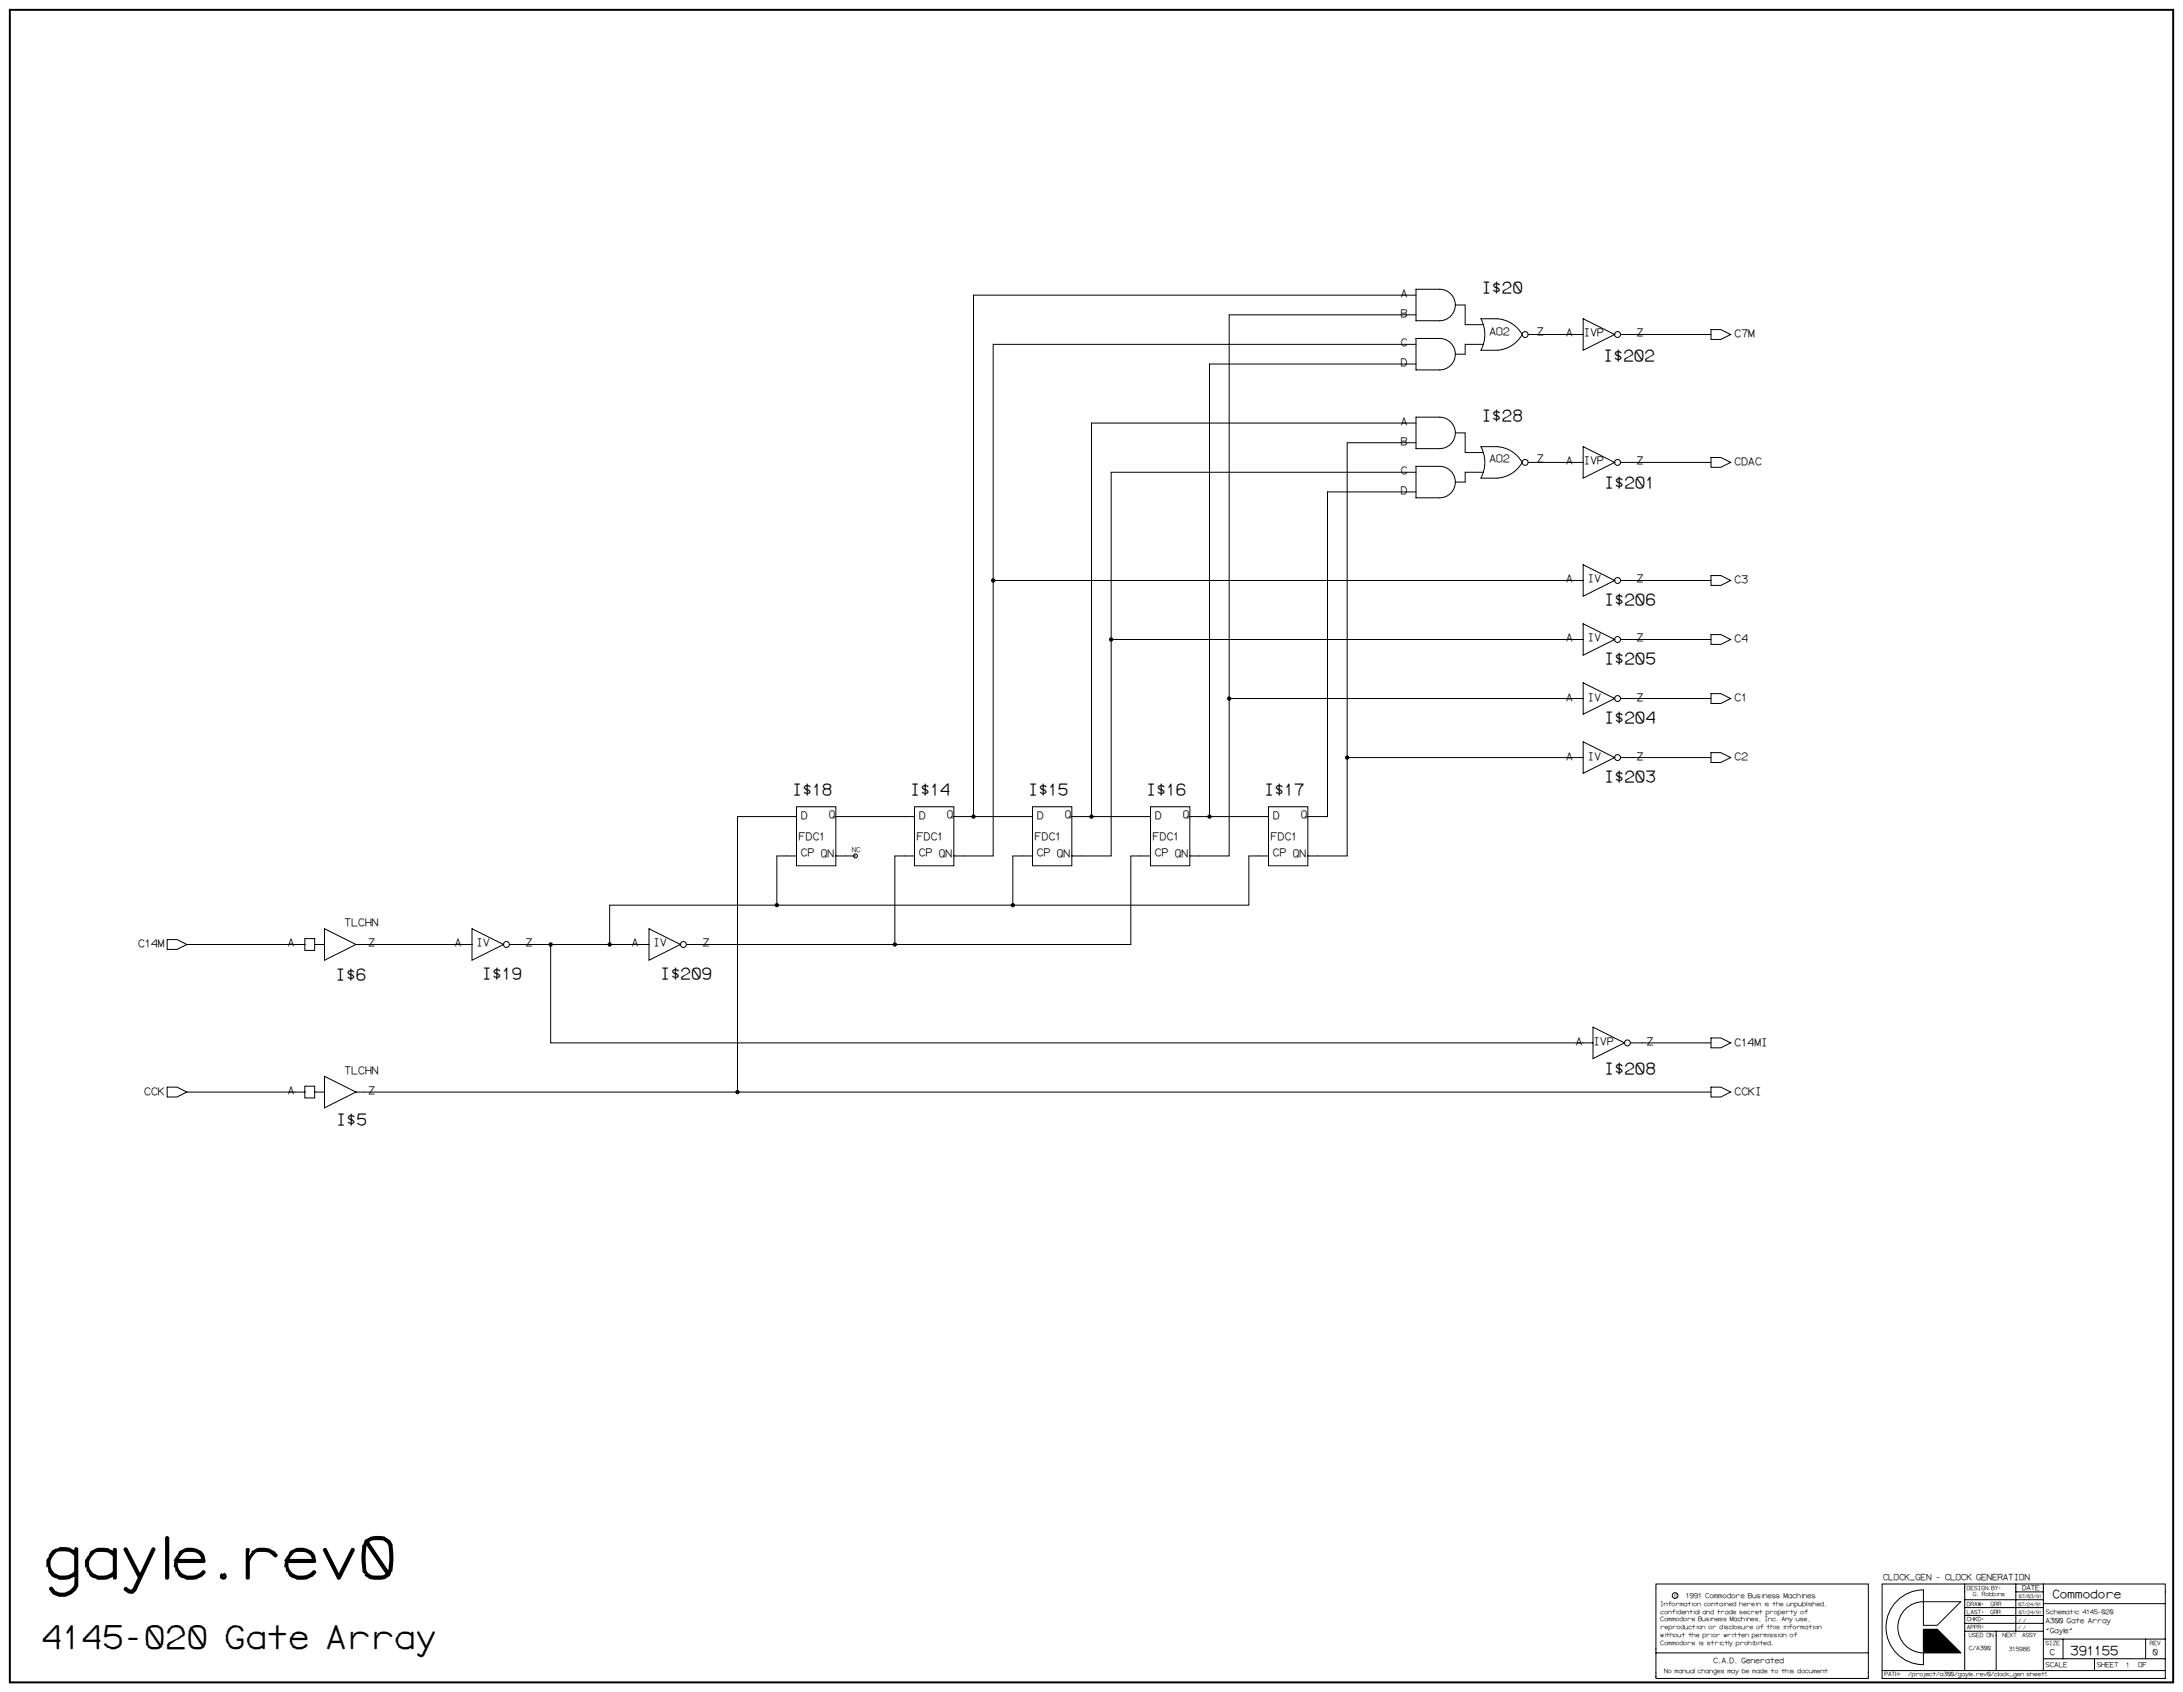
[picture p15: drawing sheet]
<svg xmlns="http://www.w3.org/2000/svg" width="1189mm" height="921mm" viewBox="0 0 1189 921" stroke-linecap="round" stroke-linejoin="round" font-family="sans-serif">
<defs><g id="words">
<text font-size="32.1" x="22" y="859">gayle.rev0</text>
<text font-size="17.9" x="22" y="897">4145-020 Gate Array</text>
<g font-size="8.9">
<text x="806" y="160">I$20</text>
<text x="873" y="196">I$202</text>
<text x="806" y="229">I$28</text>
<text x="873" y="265">I$201</text>
<text x="873" y="329">I$206</text>
<text x="873" y="361">I$205</text>
<text x="873" y="393">I$204</text>
<text x="873" y="426">I$203</text>
<text x="431" y="433">I$18</text>
<text x="495" y="433">I$14</text>
<text x="560" y="433">I$15</text>
<text x="624" y="433">I$16</text>
<text x="688" y="433">I$17</text>
<text x="182" y="533">I$6</text>
<text x="262" y="533">I$19</text>
<text x="359" y="533">I$209</text>
<text x="873" y="585">I$208</text>
<text x="183" y="612">I$5</text>
</g>
<text font-size="7.1" x="1127" y="901">391155</text>
<text font-size="6.5" x="1117" y="870">Commodore</text>
<g font-size="6">
<text x="763" y="162">A</text>
<text x="763" y="172">B</text>
<text x="811" y="182">AO2</text>
<text x="837" y="182">Z</text>
<text x="853" y="183">A</text>
<text x="862" y="183">IVP</text>
<text x="891" y="183">Z</text>
<text x="944" y="184">C7M</text>
<text x="763" y="189">C</text>
<text x="763" y="199">D</text>
<text x="763" y="231">A</text>
<text x="763" y="242">B</text>
<text x="811" y="252">AO2</text>
<text x="837" y="252">Z</text>
<text x="853" y="253">A</text>
<text x="862" y="253">IVP</text>
<text x="891" y="253">Z</text>
<text x="944" y="253">CDAC</text>
<text x="763" y="258">C</text>
<text x="763" y="269">D</text>
<text x="853" y="317">A</text>
<text x="864" y="317">IV</text>
<text x="891" y="317">Z</text>
<text x="944" y="317">C3</text>
<text x="853" y="349">A</text>
<text x="864" y="349">IV</text>
<text x="891" y="349">Z</text>
<text x="944" y="350">C4</text>
<text x="853" y="381">A</text>
<text x="864" y="381">IV</text>
<text x="891" y="381">Z</text>
<text x="944" y="382">C1</text>
<text x="853" y="413">A</text>
<text x="864" y="413">IV</text>
<text x="891" y="413">Z</text>
<text x="944" y="414">C2</text>
<text x="436" y="446">D</text>
<text x="451" y="445">Q</text>
<text x="500" y="446">D</text>
<text x="515" y="445">Q</text>
<text x="565" y="446">D</text>
<text x="580" y="445">Q</text>
<text x="629" y="446">D</text>
<text x="644" y="445">Q</text>
<text x="693" y="446">D</text>
<text x="708" y="445">Q</text>
<text x="435" y="457">FDC1</text>
<text x="499" y="457">FDC1</text>
<text x="563" y="457">FDC1</text>
<text x="628" y="457">FDC1</text>
<text x="692" y="457">FDC1</text>
<text x="436" y="466">CP QN</text>
<text x="500" y="466">CP QN</text>
<text x="564" y="466">CP QN</text>
<text x="629" y="466">CP QN</text>
<text x="693" y="466">CP QN</text>
<text x="187" y="504">TLCHN</text>
<text x="75" y="516">C14M</text>
<text x="156" y="515">A</text>
<text x="200" y="515">Z</text>
<text x="247" y="515">A</text>
<text x="259" y="515">IV</text>
<text x="286" y="515">Z</text>
<text x="344" y="515">A</text>
<text x="356" y="515">IV</text>
<text x="382" y="515">Z</text>
<text x="858" y="569">A</text>
<text x="868" y="569">IVP</text>
<text x="896" y="569">Z</text>
<text x="944" y="569">C14MI</text>
<text x="187" y="585">TLCHN</text>
<text x="78" y="596">CCK</text>
<text x="156" y="596">A</text>
<text x="200" y="596">Z</text>
<text x="944" y="596">CCKI</text>
</g>
<g font-size="4.8">
<text x="1025" y="860">CLOCK_GEN - CLOCK GENERATION</text>
<text x="1116" y="901">C</text>
<text x="1172" y="901">0</text>
</g>
<text font-size="4.2" x="933" y="905">C.A.D. Generated</text>
<g font-size="4">
<text x="1114" y="884">A300 Gate Array</text>
<text x="1114" y="889">&quot;Gayle&quot;</text>
</g>
<g font-size="3.9">
<text x="464" y="464">NC</text>
<text x="918" y="870">1991 Commodore Business Machines</text>
<text x="1101" y="866">DATE</text>
<text x="1114" y="907">SCALE</text>
<text x="1142" y="907">SHEET</text>
<text x="1164" y="907">OF</text>
</g>
<g font-size="3.6">
<text x="1114" y="878">Schematic 4145-020</text>
<text x="1158" y="908">1</text>
</g>
<g font-size="3.5">
<text x="912" y="869">c</text>
<text x="904" y="874">Information contained herein is the unpublished,</text>
<text x="904" y="878">confidential and trade secret property of</text>
<text x="904" y="883">Commodore Business Machines, Inc. Any use,</text>
<text x="904" y="887">reproduction or disclosure of this information</text>
<text x="904" y="891">without the prior written permission of</text>
<text x="904" y="896">Commodore is strictly prohibited.</text>
<text x="906" y="911">No manual changes may be made to this document</text>
</g>
<g font-size="3.3">
<text x="1071" y="866">DESIGN BY:</text>
<text x="1074" y="869">G. Robbins</text>
<text x="1071" y="874">DRAW:</text>
<text x="1084" y="874">GRR</text>
<text x="1071" y="878">LAST:</text>
<text x="1084" y="878">GRR</text>
<text x="1071" y="887">APPR:</text>
<text x="1071" y="883">CHKD:</text>
<text x="1072" y="891">USED ON</text>
<text x="1090" y="891">NEXT</text>
<text x="1101" y="891">ASSY</text>
<text x="1072" y="898">C/A300</text>
<text x="1094" y="899">315986</text>
<text x="1114" y="896">SIZE</text>
<text x="1171" y="896">REV</text>
<text x="1026" y="913">PATH:</text>
<text x="1039" y="913">/project/a300/gayle.rev0/clock_gen sheet1</text>
</g>
<g font-size="2.7">
<text x="1099" y="870">07/03/91</text>
<text x="1099" y="874">07/24/91</text>
<text x="1099" y="878">07/24/91</text>
<text x="1099" y="887">/ /</text>
<text x="1099" y="883">/ /</text>
</g>
</g></defs>
<path d="M5 5h1179v911h-1179z" fill="none" stroke="#fff" stroke-width=".54"/>
<path d="M5 5h1179v911h-1179z" fill="none" stroke="#000" stroke-width="1.1"/>
<g fill="none" stroke="#000" stroke-width=".54">
<path d="M771 157h13a9 9 0 0 1 9 9 9 9 0 0 1-9 9h-13zM771 161h-241v284h-11M771 171h-102v295h-21M793 166h5v11h10M806 174h9a17 17 0 0 1 14 8 17 17 0 0 1-14 9h-9a18 18 0 0 0 0-17zM862 174l17 8-17 9zM932 179h5l6 3-6 3h-5zM771 198h-112v247h-11M771 187h-230v129M771 184h13a9 9 0 0 1 9 9 9 9 0 0 1-9 8h-13zM808 187h-10v6h-5M832 182h30"/>
<path d="M883 182h49M771 230h-177v215h33M771 227h13a9 9 0 0 1 9 9 9 9 0 0 1-9 8h-13zM793 236h5v10h10M771 257h-166v209h-21M771 241h-37v225h-22M771 254h13a9 9 0 0 1 9 8 9 9 0 0 1-9 9h-13zM806 243h9a17 17 0 0 1 14 9 17 17 0 0 1-14 8h-9a18 18 0 0 0 0-17zM808 257h-10v5h-5M832 252h30M862 243l17 9-17 8zM883 252h49"/>
<path d="M932 249h5l6 3-6 2h-5zM771 268h-48v177h-11M541 316v150h-22M541 316h321M862 307l17 9-17 9zM883 316h49M932 313h5l6 3-6 3h-5zM862 340l17 8-17 9zM605 348h257M883 348h49M932 345h5l6 3-6 3h-5zM862 372l17 8-17 9z"/>
<path d="M932 378h5l6 2-6 3h-5zM669 380h193M883 380h49M734 412h128M862 404l17 8-17 9zM883 412h49M932 410h5l6 2-6 3h-5zM434 439h21v32h-21zM498 439h21v32h-21zM562 439h22v32h-22zM627 439h21v32h-21zM691 439h21v32h-21z"/>
<path d="M434 445h-32v150h-208M455 445h43M530 445h32M584 445h10M659 445h32M434 466h-11v27M455 466h11M498 466h-11v48M562 466h-10v27M627 466h-11v48h-242M691 466h-11v27h-348v21M91 511h5l6 3-6 3h-5z"/>
<path d="M102 514h64M166 511h5v6h-5zM171 514h6M177 506l17 8-17 9zM194 514h63M257 506l17 8-17 9zM277 514h76M300 514v54h568M353 506l18 8-18 9zM868 559l17 9-17 8zM888 568h44M932 565h5l6 3-6 2h-5z"/>
<path d="M91 592h5l6 3-6 2h-5zM102 595h64M166 591h5v7h-5zM171 595h6M177 586l17 9-17 8zM402 595h530M932 592h5l6 3-6 2h-5zM1033 871a20 20 0 0 0-4 23 20 20 0 0 0 18 12v-19h8l13 13h-21a14 14 0 0 1-13-14 14 14 0 0 1 13-14h21l-13 13h-8v-19a20 20 0 0 0-14 5zM1070 862v47M1070 879h43M1070 875h43M1070 871h43"/>
<path d="M1098 862v26M1098 867h15M1113 862v47M1113 873h66M902 900v14h115v-52h-115v38h115M1047 892h14M1047 888h9M1047 889h10M1047 890h11M1047 891h12M1047 893h14M1047 894h15"/>
<path d="M1047 896h17M1047 897h18M1047 898h19M1047 899h20M1047 887h9M1047 892h13M1047 895h16M1047 887h8M1047 897h19M1047 900h21M1070 888h43M1070 884h43"/>
<path d="M1087 888v21M1113 892h66M1124 892v11M1169 892v11M1025 909v5h154v-52h-154v47h154M1113 903h66M1141 903v6"/>
<circle cx="831" cy="182" r="1.6"/>
<circle cx="881" cy="182" r="1.6"/>
<circle cx="831" cy="252" r="1.6"/>
<circle cx="881" cy="252" r="1.6"/>
<circle cx="541" cy="316" r=".9"/>
<circle cx="881" cy="316" r="1.6"/>
<circle cx="605" cy="348" r=".9"/>
<circle cx="881" cy="348" r="1.6"/>
<circle cx="669" cy="380" r=".9"/>
<circle cx="881" cy="380" r="1.6"/>
<circle cx="734" cy="412" r=".9"/>
<circle cx="881" cy="412" r="1.6"/>
<circle cx="530" cy="445" r=".9"/>
<circle cx="594" cy="445" r=".9"/>
<circle cx="659" cy="445" r=".9"/>
<circle cx="466" cy="466" r="1.1"/>
<circle cx="423" cy="493" r=".9"/>
<circle cx="552" cy="493" r=".9"/>
<circle cx="276" cy="514" r="1.6"/>
<circle cx="300" cy="514" r=".9"/>
<circle cx="332" cy="514" r=".9"/>
<circle cx="372" cy="514" r="1.6"/>
<circle cx="487" cy="514" r=".9"/>
<circle cx="886" cy="568" r="1.6"/>
<circle cx="402" cy="595" r=".9"/>
<circle cx="912" cy="869" r="1.6"/>
</g>
<g fill="#000">
<circle cx="541" cy="316" r=".9"/>
<circle cx="605" cy="348" r=".9"/>
<circle cx="669" cy="380" r=".9"/>
<circle cx="734" cy="412" r=".9"/>
<circle cx="530" cy="445" r=".9"/>
<circle cx="594" cy="445" r=".9"/>
<circle cx="659" cy="445" r=".9"/>
<circle cx="423" cy="493" r=".9"/>
<circle cx="552" cy="493" r=".9"/>
<circle cx="300" cy="514" r=".9"/>
<circle cx="332" cy="514" r=".9"/>
<circle cx="487" cy="514" r=".9"/>
<circle cx="402" cy="595" r=".9"/>
</g>
<use href="#words"/>
</svg>
